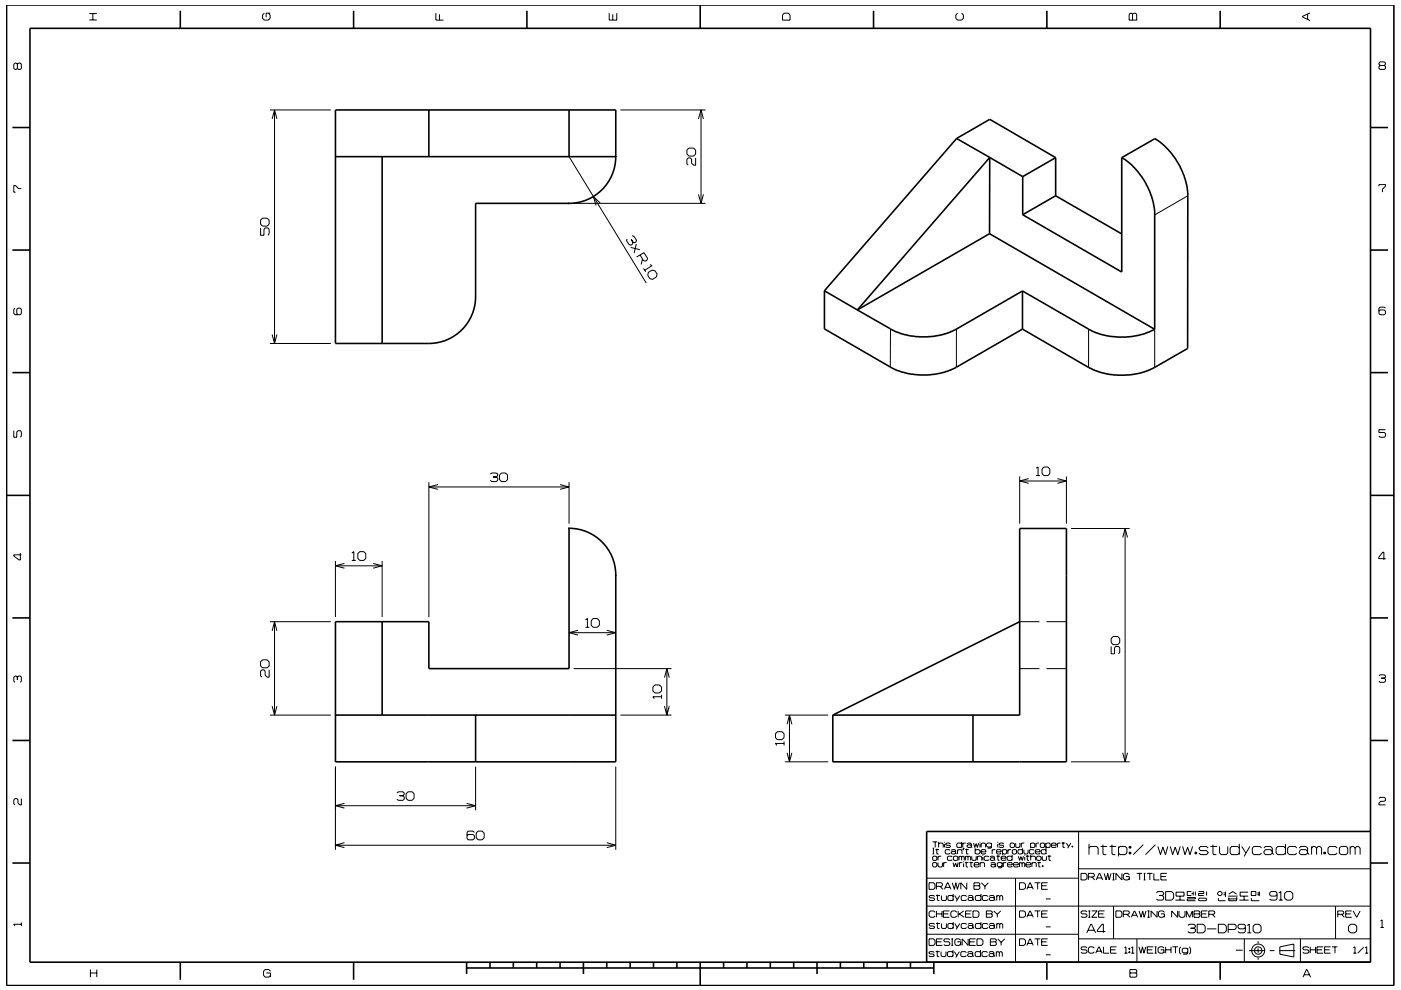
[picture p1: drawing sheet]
<svg xmlns="http://www.w3.org/2000/svg" width="297mm" height="210mm" viewBox="0 0 297 210" stroke-linecap="round" stroke-linejoin="round" font-family="sans-serif">
<g fill="none" stroke="#000" stroke-width=".21">
<path d="M3.7 13.6l-.3-.2h-.2l-.3 .2v.9l.3 .2 .5-.2M3.7 13.6l.2-.2h.4l.2 .2v.9l-.2 .2h-.4l-.2-.2M3.7 13.6v.9M18.9 4.2h1.6M18.9 2.9h1.6M19.7 2.9v1.3M56 2.8l-.3 .4v.7l.3 .4h.9l.4-.4v-.7l-.4-.4M57.3 2.8h-.9v.9M92.4 2.8v1.5h1.6M93.2 3v1.3M129.2 2.8v1.5h1.6v-1.5M129.9 3v1.3"/>
<path d="M166.3 2.8h.8l.4 .4v1.1h-1.6v-1.1zM203 2.8l-.4 .4v.7l.4 .4h.9l.4-.4v-.7l-.4-.4M239.6 2.8h.3l.2 .2 .3-.2h.3l.3 .2v1.3h-1.6v-1.3zM240.1 3v1.3M277.2 3v1.1M277.7 2.7l-1.6 .8v.1l1.6 .8M292.6 13.9l-.2-.3v-.2l.2-.3h.9l.2 .3v.2l-.2 .3M292.6 13.9l-.2 .2v.4l.2 .2h.9l.2-.2v-.4l-.2-.2M292.6 13.9h.9M57.2 23.3h12.9M57.7 25.2l.5-1.9 .5 1.9M58.2 23.3v49.5"/>
<path d="M120.6 33.2l16.4 26.9M131.5 23.3h18.1M146 31.4h1.1l.4 .4v.9l-.4 .4h-1.1l-.4-.4v-.9zM147.5 33.5v1.5h-.4l-.5-.4v-.8l-.3-.3h-.4l-.3 .3v1l.3 .2M148.1 25.2l.5-1.9 .5 1.9M148.6 23.3v19.8M292.4 39.5v-.3h1.3v.3l-.6 .6v.7M4.5 40h-.6l-.6-.6h-.4v1.4h.4M55.2 48.3v1.6h.8v-1.3l.2-.3h.6l.3 .3v1l-.3 .3M55.7 46.3h.9l.5 .4v.8l-.5 .5h-.9l-.5-.5v-.8zM121.6 43.1h28M127.3 43l-1.5-1.3 .6 1.9"/>
<path d="M132.9 50.7l-.1 .4 .6 .8 .4 .1 .3-.2 .1-.4M133.7 52.5l2 .5M133.9 50.8l.3 .6M134 50l.4 .1 .6 .9-.4 .5-.4-.1M134.9 51.7l-.5 2M135.7 54.1l.7 1.2 .4 .1 .4-.2 .1-.4-.8-1.2-1.5 .9M136.2 54.9l-.3 1.2M136.4 56.9l.5 .8M137.5 57.8l.8-.5 .6 .1 .4 .8-.1 .5-.9 .6-.5-.2-.5-.7zM137.8 56.1l.5 .2-1.6 1M148.1 41.2l.5 1.9 .5-1.9M251.8 41.5l-7 4.1"/>
<path d="M3.2 65.4l-.3 .2v.9l.3 .3h1.1l.2-.3v-.9l-.2-.2h-.5l-.2 .2v.9l.2 .3M57.2 72.9h12.9M57.7 70.9l.5 1.9 .5-1.9M188.8 69.8v8M202.8 69.8v8.1M230.8 69.8v8.1M244.8 69.8v8.1M293.7 65.4l-.2-.3h-.9l-.2 .3v1.1l.2 .3h.9l.2-.3v-.5l-.2-.3h-.9l-.2 .3M2.9 91.3v1.4h.7v-1.1l.2-.3h.5l.2 .3v.9l-.2 .2M219.7 99.3l.4-.2v1.8M221.3 99.1h.9l.4 .4v.9l-.4 .5h-.9l-.4-.5v-.9zM293.7 91.1h-1.3v.6h1.1l.2 .3v.5l-.2 .2h-.9l-.2-.2"/>
<path d="M4.3 117.3v1.5h-.2l-1.2-.9v-.2h1.6M71.1 119v11.9M73 119.5l-1.9 .5 1.9 .5M74.6 117.3l.4-.3v1.9M74.6 118.9h.8M75.9 117.4l.4-.4h.8l.5 .4v1l-.5 .5h-.8l-.4-.5zM79.1 119.5l1.9 .5-1.9 .5M81 119v11.9M90.9 102.3v28.6M90.9 103.3h29.7M92.8 102.8l-1.9 .5 1.9 .5M104 100.6l.2-.3h1l.3 .3v.3l-.3 .3"/>
<path d="M104.5 101.2h.7M105.2 101.2l.3 .2v.4l-.3 .3h-1l-.2-.3M105.9 100.7l.4-.4h.9l.4 .4v1l-.4 .4h-.9l-.4-.4zM118.7 102.8l1.9 .5-1.9 .5M120.6 102.3v8.8M216.2 101v10.1M216.2 102h9.9M218.1 101.5l-1.9 .5 1.9 .5M219.7 100.9h.8M224.2 101.5l1.9 .5-1.9 .5M226.1 101v10.1M227.1 112.1h12.4"/>
<path d="M238 114l.5-1.9 .6 1.9M238.5 112.1v49.5M293.8 118.5h-1.5v-.3l.9-1.1h.2v1.6M55.7 140h.9l.5 .4v.9l-.5 .3h-.9l-.5-.3v-.9zM57.2 131.9h12.9M57.7 133.8l.5-1.9 .5 1.9M58.2 131.9v19.8M71.1 120h9.9M120.6 134.2h10M122.6 133.7l-2 .5 2 .5M124.1 131.5l.4-.3v1.9M124.1 133.1h.9"/>
<path d="M125.8 131.2h.8l.5 .5v.9l-.5 .5h-.8l-.5-.5v-.9zM128.6 133.7l1.9 .5-1.9 .5M216.2 131.9h4.2M221.9 131.9h4.2M235.6 137.1v1.6h.7v-1.3l.3-.3h.5l.3 .3v1l-.3 .3M236 135h1l.4 .5v.8l-.4 .4h-1l-.4-.4v-.8zM3.7 143.6l-.3-.2h-.2l-.3 .2v.9l.3 .2M3.7 143.6l.2-.2h.4l.2 .2v.9l-.2 .2M3.7 143.6v.6M57.1 142.1v1.5h-.5l-.4-.4v-.8l-.2-.3h-.5l-.3 .3v.9l.3 .3M57.2 151.7h12.9M57.7 149.8l.5 1.9 .5-1.9"/>
<path d="M121.6 141.8h20.8M131.5 151.7h10.9M138.8 145.3h1l.4 .4v.9l-.4 .4h-1l-.4-.4v-.9zM140.2 147.8h-1.8l.3 .4M140.2 147.4v.8M140.9 149.8l.5 1.9 .5-1.9M140.9 143.7l.5-1.9 .5 1.9M141.4 141.8v9.9M164.4 155.6l.4-.4h1l.4 .4v.9l-.4 .4h-1l-.4-.4zM166.2 157.7h-1.8l.3 .4M166.2 157.3v.8M166.4 151.7h9.2"/>
<path d="M166.9 159.7l.5 1.9 .5-1.9M166.9 153.6l.5-1.9 .5 1.9M167.4 151.7v9.9M216.2 141.8h4.2M221.9 141.8h4.2M238 159.7l.5 1.9 .6-1.9M292.4 143.4l.2-.3h.9l.2 .3v.2l-.2 .2M292.9 143.8h.6M293.5 143.8l.2 .3v.4l-.2 .2h-.9l-.2-.2M4.5 169.4v1.3h-.3l-.4-.4v-.7l-.2-.2h-.4l-.3 .2v.9l.3 .2M71.1 162.6v17.6M71.1 170.9h29.7"/>
<path d="M71.1 179.3h59.5M73 170.4l-1.9 .5 1.9 .5M73 178.7l-1.9 .6 1.9 .5M84.2 168.2l.2-.3h1l.3 .3v.3l-.3 .3M84.7 168.8h.7M85.4 168.8l.3 .3v.4l-.3 .3h-1l-.2-.3M86.1 168.4l.4-.5h.9l.4 .5v.9l-.4 .5h-.9l-.4-.5zM98.9 170.4l1.9 .5-1.9 .5M100.6 176.6l-.3-.3h-1l-.3 .3v1.2l.3 .3h1l.3-.3v-.5l-.3-.3h-1l-.3 .3M100.8 162.6v9.3M101 176.7l.4-.4h.8l.5 .4v1l-.5 .4h-.8l-.4-.4zM128.6 178.7l1.9 .6-1.9 .5"/>
<path d="M130.6 162.6v17.6M166.4 161.6h9.2M197.7 178.6h1M197.7 179.9h.4M197.9 179.9v1.2M198.3 178.6v1.1M198.6 180v1.1h.4M199 179l.2-.2h.6l.2 .2v.7M199 178.6v1.1M200.2 178.6v.1M200.2 179v.7M201.5 179l-.2-.2h-.6l-.2 .3 .2 .2h.6l.2 .3-.2 .1h-.6l-.2-.1"/>
<path d="M203.9 179l-.2-.2h-.7l-.1 .2v.6l.1 .1h.7l.2-.1M203.9 178.6v1.1M204.1 178.8v.9M204.2 179.9h.2l-.2 .4zM204.3 179.9l-.1 .4M204.8 178.8h-.5l-.2 .2M204.9 180v1.1h.4M205 179l.2-.2h.6l.2 .2v.6M206 179.4l-.2-.2h-.6l-.2 .2 .2 .3h.6l.2-.1M206 179.6l.1 .1M206.4 178.8l.3 .9 .3-.8 .2 .8 .3-.9M206.8 179.9v1.2"/>
<path d="M207.8 178.6v.1M207.8 179v.7M208 179l.2-.2h.5l.3 .2v.7M208 178.8v.9M210.2 179l-.2-.2h-.6l-.2 .2v.4l.2 .3h.6l.2-.3M210.2 178.8v.9l-.2 .2h-.6M211.5 178.6v.1M211.5 179v.7M212.8 179l-.2-.2h-.6l-.2 .3 .2 .2h.6l.2 .3-.2 .1h-.6l-.2-.1M214.3 178.8h.6l.2 .2v.6l-.2 .1h-.6l-.1-.1v-.6zM215.3 178.8v.8l.2 .1h.6l.1-.1v-.8M216.5 178.8v.9"/>
<path d="M216.8 179.9v1.2M217.2 178.8h-.5l-.2 .2M218.5 179l.2-.2h.5l.2 .2v.6l-.2 .1h-.5l-.2-.1M218.5 178.8v1.1M219.7 178.8v.9M220.3 178.8h-.5l-.1 .2M220.6 179l.2-.2h.5l.2 .2v.6l-.2 .1h-.5l-.2-.1zM221.7 179l.3-.2h.5l.2 .2v.6l-.2 .1h-.5l-.3-.1M221.7 178.8v1.1M221.8 179.9v1.2M222.9 179.3h1l-.1-.5h-.7l-.2 .2v.6l.2 .1h.7l.1-.1M224.2 178.8v.9"/>
<path d="M224.8 178.8h-.4l-.2 .2M225.1 178.8h.7M225.4 178.6v1.1h.4M226.1 178.8l.5 .8M227 178.8l-.6 1.1M227.1 161.6h12.4M227.3 179.4h.2v.3h-.2zM227.4 179.4v.3M228.7 176.4v27.7M230.9 179.9l.3-.4h1.3l.3 .4v1.4M230.9 179v2.3M233.3 179.5h1.4"/>
<path d="M233.8 179.2v1.9l.2 .2h.6M235.2 179.5h1.4M235.8 179.2v1.9l.2 .2h.5M237.1 179.9l.4-.4h1l.4 .4v1l-.4 .4h-1l-.4-.4M237.1 179.5v2.1M239.4 179.5h.4v.4h-.4zM239.6 179.5v.4M242.4 179.2l-2.1 2.1M245 179.2l-2.1 2.1M245.5 179.5l.5 1.8 .5-1.6 .6 1.6 .5-1.8M248.1 179.5l.5 1.8 .6-1.6 .5 1.6 .5-1.8M250.7 179.5l.5 1.8 .6-1.6 .5 1.6 .6-1.8"/>
<path d="M256.2 179.9l-.4-.4h-1.2l-.4 .4 .4 .5h1.2l.4 .5-.4 .4h-1.2l-.4-.4M256.6 179.5h1.5M257.2 179.2v1.9l.1 .2h.6M258.6 179.5v1.4l.3 .4h1.1l.3-.4v-1.4M262.8 179.9l-.4-.4h-1.2l-.4 .4v1l.4 .4h1.2l.4-.4M262.8 179v2.3M263.3 179.5l.9 1.4M265 179.5l-1.2 2.1M267.5 179.9l-.4-.4h-1.2l-.4 .4v1l.4 .4h1.2l.4-.4M268 179.9l.3-.4h1.1l.3 .4v1M272.5 179.9l-.3-.4h-1.3l-.3 .4v1l.3 .4h1.3l.3-.4M272.5 179v2.3"/>
<path d="M274.9 179.9l-.3-.4h-1.2l-.4 .4v1l.4 .4h1.2l.3-.4M275.5 179.9l.3-.4h1.1l.3 .4v1M278.1 179.9l.3-.4h.4l.3 .4M278.1 179.5v1.8M279.1 179.9l.4-.4h.3l.4 .4v1.4M279.1 179.9v1.4M283.5 179.9l-.4-.4h-1.2l-.3 .4v1l.3 .4h1.2l.4-.4M284 179.9l.3-.4h1.1l.3 .4v1l-.3 .4h-1.1l-.3-.4zM286.3 179.9l.3-.4h.3l.4 .4M286.3 179.5v1.8M287.3 179.9l.4-.4h.3l.4 .4v1.4M287.3 179.9v1.4"/>
<path d="M292.4 169.4l.2-.3h.9l.2 .3v.3l-.2 .3h-.8l-.3 .3v.4h1.3M4.5 195.7v.7M4.5 196h-1.6l.3 .4M196.5 198.2h32.2M196.5 192.2h94.1M196.6 186.3h32.1M197 199.1h.9l.3 .4v.7l-.3 .3h-.9zM197 187.2h.9l.3 .4v.7l-.3 .3h-.9zM197.7 181.1h.4M197.7 181.8l.2-.2h.6l.1 .2v.5l-.1 .2h-.6l-.2-.2zM197.7 183.1l.2-.1h.6l.1 .1v.6l-.1 .2h-.6l-.2-.2zM198.2 190.2l-.2-.3h-.8l-.2 .3 .2 .3h.8l.2 .3-.2 .2h-.8l-.2-.2"/>
<path d="M198.2 196.1l-.2-.2h-.8l-.2 .2 .2 .3h.8l.2 .2-.2 .3h-.8l-.2-.2M198.2 193.5l-.2-.3h-.7l-.3 .3v.8l.3 .3h.7l.2-.3M198.3 180.2h.8M198.5 189.9h.8M198.5 195.9h.8M198.5 188h1.1l.2-.2v-.4l-.2-.2h-1.1v1.4M198.5 199.8h1.1M198.5 193.2v1.4M198.5 193.8h1.2M198.7 189.7v1.2l.5 .1M198.7 195.7v1.1l.5 .1M198.9 183v.7l.2 .2h.5l.2-.2v-.7"/>
<path d="M198.9 181.6v.9M199.3 188l.6 .6M199.6 181.6h-.5l-.2 .2M199.6 189.9v.9l.2 .2h.6l.3-.2v-.9M199.6 195.9v.8l.2 .2h.6l.3-.2v-.8M199.7 193.2v1.4M199.8 199.1h-1.3v1.4h1.3M200 193.8h1.1M200.1 183v.9M200.2 188.6l.7-1.4h.1l.6 1.4M200.4 188.2h1M200.7 183h-.5l-.1 .1"/>
<path d="M201.3 193.2h-1.3v1.4h1.3M201.4 199.3l-.2-.2h-.9l-.2 .5 .2 .2h.9l.2 .2v.3l-.2 .2h-.9l-.2-.2M201.4 180.4l-.1-.2h-.7l-.2 .2v.5l.2 .2h.7l.1-.2M201.7 180.4l.2-.2h.5l.2 .2v.5M201.7 199.1h.4M201.9 199.1v1.4M201.9 187.2l.5 1.4 .2-1.4 .4 1.4 .4-1.4M201.9 181.8l-.2-.2h-.7l-.1 .2v.5l.1 .2h.7l.2-.2M202.1 183l.2 .9 .3-.9 .3 .9 .3-.9M202.1 190.2l-.2-.3h-.7l-.2 .3v.6l.2 .2h.7l.2-.2M202.1 196.1l-.2-.2h-.7l-.2 .2v.6l.2 .2h.7l.2-.2M202.1 189.6v1.4"/>
<path d="M202.1 195.6v1.3M202.1 181.8l.2-.2h.6l.2 .2v.5l-.2 .2h-.6l-.2-.2zM202.4 189.9l.5 .9M202.4 195.9l.5 .8M202.6 180.8l-.2-.2h-.5l-.2 .2 .2 .3h.5l.2-.2M202.6 180.9l.2 .2M202.9 193.5l-.3-.3h-.7l-.3 .3v.8l.3 .3h.7l.3-.3M202.9 199.8h.8v.7M203 180.4l.2-.2h.6l.2 .2v.7M203 180.2v.9M203.2 193.2v1.4M203.3 181.8l.2-.2 .4 .2"/>
<path d="M203.3 181.6v.9M203.4 193.8l1 .8M203.4 183v.9M203.5 189.9l-.8 1.3M203.5 195.9l-.8 1.2M203.7 199.5l-.3-.4h-.7l-.3 .4v.7l.3 .3h.7l.3-.3M203.9 181.8v.7M203.9 181.8l.1-.2 .4 .2v.7M204 183h-.4l-.2 .1M204.3 182.7v.2M204.3 183.1v.8M204.3 193.2l-1.1 .8"/>
<path d="M204.6 183h.7M204.7 180.2h.7M204.7 181.6v.9M204.7 181.8l.1-.2 .4 .2M204.7 193.8h1.1M204.8 182.8v1l.4 .1M204.9 190.2l-.2-.3h-.7l-.2 .3v.6l.2 .2h.7l.2-.2M204.9 196.1l-.2-.2h-.7l-.2 .2v.6l.2 .2h.7l.2-.2M205 187.2v1.4l-1.3-1.4v1.4M205.2 190.2l.2-.3h.7l.2 .3v.6M205.2 196.1l.2-.2h.7l.2 .2v.6M205.2 181.8v.7"/>
<path d="M205.2 181.8l.2-.2 .4 .2v.7M205.3 199.1v1.4l-1.3-1.4v1.4M205.6 183h.7M205.6 199.8h1M205.9 182.8v1l.3 .1M206 193.2h-1.3v1.4h1.3M206 181.6v.7l.2 .2h.6l.2-.2v-.7M206.3 193.2h1l.3 .3v.8l-.3 .3h-1zM206.3 190.6l-.2-.2h-.7l-.2 .2 .2 .4h.7l.2-.2M206.3 196.5l-.2-.2h-.7l-.2 .2 .2 .4h.7l.2-.2M206.3 190.8l.2 .2M206.3 196.7l.2 .2"/>
<path d="M206.5 187.2h1.1l.2 .2-.2 .5 .2 .2v.3l-.2 .2h-1.1zM206.5 187.9h1.1M206.5 183.4h1.1l-.2-.4h-.7l-.2 .1v.6l.2 .2h.7l.2-.2M206.8 180.4l.1-.2h.7l.2 .2v.5l-.2 .2h-.7l-.1-.2M206.8 199.1h-1.2v1.4h1.2M207.1 199.1h1l.3 .4v.7l-.3 .3h-1zM207.2 181.8l.2-.2h.5l.2 .2v.7M207.2 181.6v.9M207.8 183.1l.2-.1h.6l.1 .1v.8M207.8 183v.9M208 190.2l-.2-.3h-.8l-.2 .3v.6l.2 .2h.8l.2-.2M208 196.1l-.2-.2h-.8l-.2 .2v.6l.2 .2h.8l.2-.2"/>
<path d="M208 189.6v1.4M208 195.6v1.3M208 180.7h1v-.3l-.2-.2h-.6l-.2 .2v.5l.2 .2h.6l.2-.2M208.1 187.2l.7 .8M208.4 181.3v.2M208.4 181.8v.7M208.8 188v.6M209.1 193.2h1.1l.2 .2-.2 .4 .2 .2v.3l-.2 .3h-1.1zM209.1 193.8h1.1M209.5 190.2l-.3-.3h-.7l-.2 .3v.6l.2 .2h.7l.3-.2M209.5 196.1l-.3-.2h-.7l-.2 .2v.6l.2 .2h.7l.3-.2M209.5 187.2l-.7 .8"/>
<path d="M209.7 181.8l-.2-.2h-.7l-.1 .2v.5l.1 .2h.7l.2-.2M209.7 190.2l.3-.3h.6l.2 .3v.6M209.7 196.1l.3-.2h.6l.2 .2v.6M209.9 181.8l.2-.2h.5l.3 .2v.5M210 199.1h1l.2 .2-.2 .5 .2 .2v.3l-.2 .2h-1zM210 199.8h1M210.1 183.1l.2-.1h.5l.2 .1v.6M210.4 180.2v.9M210.7 193.2l.8 .7M210.8 190.6l-.2-.2h-.6l-.3 .2v.2l.3 .2h.6l.2-.2M210.8 196.5l-.2-.2h-.6l-.3 .2v.2l.3 .2h.6l.2-.2M210.8 190.8l.2 .2"/>
<path d="M210.8 196.7l.2 .2M210.9 182.2l-.3-.3h-.5l-.2 .3 .2 .3h.5l.3-.2M210.9 182.3l.1 .2M211 183.5l-.2-.2h-.5l-.2 .2 .2 .4h.5l.2-.2M211 183.7l.2 .2M211 180.2h-.4l-.2 .2M211.3 181.6h.7M211.3 180.7h1l-.2-.5h-.6l-.2 .2v.5l.2 .2h.6l.2-.2M211.3 190.2l.2-.3 .5 .3M211.3 189.9v1.1M211.3 195.9v1M211.3 196.1l.2-.2 .5 .2"/>
<path d="M211.5 193.9v.7M211.5 199.1l.8 .8M211.6 181.4v1l.3 .1M212 190.2l.2-.3 .4 .3v.8M212 190.2v.8M212 196.1v.8M212 196.1l.2-.2 .4 .2v.8M212.2 193.2l-.7 .7M212.3 182h1v-.2l-.2-.2h-.6l-.2 .2v.5l.2 .2h.6l.2-.2M212.3 199.9v.6M212.5 183.1l-.2-.1h-.7l-.2 .1v.5l.2 .2h.7l.2-.2M212.5 183v.9l-.2 .2h-.7"/>
<path d="M212.6 180.4l.1-.2h.6l.1 .2v.5l-.1 .2h-.6l-.1-.2M212.6 180.2v1.1M212.7 183v.9M213 199.1l-.7 .8M213.4 183h-.5l-.2 .1M213.6 183.4h1l-.1-.4h-.7l-.2 .1v.6l.2 .2h.7l.1-.2M213.7 180.2v.9M214.4 180.2h-.5l-.2 .2M214.6 181.8l-.2-.2h-.7l-.2 .2v.5l.2 .2h.7l.2-.2M214.6 181.3v1.2M214.6 180.4l.2-.2h.5l.2 .2v.5l-.2 .2h-.5l-.2-.2zM214.9 183.4h1l-.2-.4h-.6l-.2 .1v.6l.2 .2h.6l.2-.2"/>
<path d="M215.3 186.3v17.8M215.9 181.6l.3 .9 .2-.8 .3 .8 .3-.9M216.2 183v.9M216.2 183.1l.2-.1 .3 .1M216.2 199.1h.9l.3 .4v.7l-.3 .3h-.9zM216.2 187.2h.9l.3 .4v.7l-.3 .3h-.9zM216.2 193.2h.9l.3 .3v.8l-.3 .3h-.9zM216.7 183.1l.2-.1 .4 .1v.8M216.7 183.1v.8M216.8 180.4l-.2-.2h-.6l-.2 .2v.5l.2 .2h.6l.2-.2M217.1 180.2v.7l.2 .2h.5l.2-.2v-.7M217.3 181.3v.2"/>
<path d="M217.3 181.8v.7M217.5 183.4h1l-.1-.4h-.7l-.2 .1v.6l.2 .2h.7l.1-.2M217.5 181.6h.8M217.7 194.6l.7-1.4 .7 1.4M217.7 188.6l.7-1.4 .7 1.4M217.8 181.4v1l.4 .1M217.9 194.1h1M217.9 188.2h1M218.5 181.8l.2-.2h.6l.2 .2v.7M218.5 181.3v1.2M218.8 183.1l.2-.1h.5l.2 .1v.8M218.8 183v.9"/>
<path d="M219.2 180.4l-.1-.2h-.7l-.2 .2v.5l.2 .2h.7l.1-.2M219.4 199.1h1.2M219.4 193.2h1.2M219.4 187.2h1.2M219.5 180.7h1l-.2-.5h-.6l-.2 .2v.5l.2 .2h.6l.2-.2M219.8 181.8l.2-.2h.5l.2 .2v.5l-.2 .2h-.5l-.2-.2zM220 183h.7M220 187.2v1.4M220 193.2v1.4M220 199.1v1.4M220.3 182.8v1l.3 .1M220.8 199.8h1.1"/>
<path d="M220.8 193.8h1.1M220.8 187.9h1.1M221 183.6h.1v.2h-.1zM221 181.6v.7l.1 .2h.6l.2-.2v-.7M221.1 183.6v.2M221.7 196.6h1.1M221.7 190.7h1.1M221.8 180.4l-.2-.2h-.6l-.2 .2v.5l.2 .2h.6l.2-.2M222.1 199.1h-1.3v1.4h1.3M222.1 187.2h-1.3v1.4h1.3M222.1 193.2h-1.3v1.4h1.3M222.1 181.6h.8"/>
<path d="M222.4 181.4v1l.4 .1M228.7 199.1h61.9M228.7 184.3h61.9M229.2 185.2h.9l.4 .4v.7l-.4 .3h-.9zM230.4 197.9l.9-1.9h.1l.9 1.9M230.5 193.4l-.2-.2h-.9l-.2 .2 .2 .4h.9l.2 .2v.3l-.2 .3h-.9l-.2-.3M230.7 197.3h1.3M230.8 186h1l.2-.2v-.3l-.2-.3h-1v1.4M230.8 193.2h.4M230.8 194.6h.4M231 193.2v1.4M231.5 186l.6 .6"/>
<path d="M231.5 193.2h1.1l-1.1 1.4h1.1M232.4 186.6l.6-1.4h.2l.6 1.4M232.6 186.2h1M232.9 193.8h1.1M234.1 185.2l.4 1.4 .4-1.4 .3 1.4 .4-1.4M234.2 193.2h-1.3v1.4h1.3M234.4 197.6h-1.7v-.3l.9-1.3h.3v1.9M235.9 185.2h.4M235.9 186.6h.4M236.1 185.2v1.4M236.1 192.2v6.9M236.6 193.2h1l.3 .3v.8l-.3 .3h-1z"/>
<path d="M237.9 185.2v1.4l-1.3-1.4v1.4M238.2 193.9h1l.2-.2v-.3l-.2-.2h-1v1.4M238.7 185.9h.7v.7M238.9 193.9l.7 .7M239.4 180.8h.4v.3h-.4zM239.4 185.6l-.3-.4h-.6l-.3 .4v.7l.3 .3h.6l.3-.3M239.6 180.8v.3M239.9 194.6l.6-1.4 .7 1.4M240.1 194.1h.9M241 185.2h1.1M241 199.1v5M241.5 193.2l.4 1.4 .4-1.4 .3 1.4 .4-1.4"/>
<path d="M241.6 185.2v1.4M242.5 185.2h.4M242.5 186.6h.4M242.7 185.2v1.4M243.2 185.2h1.1M243.3 193.2h.5M243.3 194.6h.5M243.5 193.2v1.4M243.8 185.2v1.4M244.6 185.2v1.4h1.2M245.2 189.4l.2-.3h1.1l.2 .3-.2 .5M245.3 193.2v1.4l-1.2-1.4v1.4"/>
<path d="M245.7 189.9h.8M246.1 193.8h.8v.8M246.1 185.9h1.1M246.5 189.9l.2 .3v.5l-.2 .2h-1.1l-.2-.2M246.9 193.5l-.4-.3h-.6l-.3 .3v.8l.3 .3h.6l.4-.3M247.1 189.1h1.3l.4 .4v1l-.4 .4h-1.3zM247.4 185.2h-1.3v1.4h1.3M249.2 190.9h2M249.3 189.2h1.7v.9h-1.7zM249.7 193.2v1.4l-1.3-1.4v1.4M250 193.2v1.1l.3 .3h.6l.3-.3v-1.1M250.2 190.1v.8"/>
<path d="M251.5 194.6v-1.4l.7 1.4 .6-1.4v1.4M251.7 190.4h1.7v.3h-1.7v.3h1.7M251.9 196.3l.2-.3h1.1l.2 .3v.3l-.2 .3M252.4 196.9h.8M252.6 189.1h-.9v.8h.9M252.6 189.5h.4M253 189.1v.8M253.1 193.2h1.1l.2 .2-.2 .4 .2 .3v.2l-.2 .3h-1.1zM253.1 193.8h1.1M253.2 196.9l.2 .2v.5l-.2 .3h-1.1l-.2-.3M253.4 180.8h.3v.3h-.3zM253.4 189.1v.8"/>
<path d="M253.5 180.8v.3M253.8 196h1.3l.4 .5v.9l-.4 .5h-1.3zM254.1 189.1h1.1v.4h-1.1v.4h1.1M254.3 190.5h1.3l.2 .4-.2 .1h-1.3l-.2-.1zM254.7 193.8h1.1M255.8 189.1v.8M255.9 197h2M256 193.2h-1.3v1.4h1.3M256.3 193.9h1l.3-.2v-.3l-.3-.2h-1v1.4M257 193.9l.6 .7M258.3 196h1.3l.4 .5v.9l-.4 .5h-1.3zM258.3 190.5v.5h1.5"/>
<path d="M258.4 189.1h.5l.2 .3v.2l-.2 .3h-.5l-.3-.3v-.2zM259.4 189.4h.4M259.4 189.8h.4M259.8 189.1v1.1M260.4 190.1h2M260.4 197.1h1.4l.3-.2v-.6l-.3-.3h-1.4v1.9M260.5 190.7h1.7M260.5 190.4v.6h1.7v-.6M260.5 189.6l.9-.5 .8 .5M262.8 190.9h1.9M263.8 190.1v.8M263.8 199.1v5"/>
<path d="M264 196.7l-.2 .3h-1l-.3-.3v-.4l.3-.3h1l.2 .3v1.3l-.2 .3h-1l-.3-.3M264.5 197.9h.8M264.5 196.3l.4-.3v1.9M264.6 189.2h-1.7v.9h1.7M265.3 189.1h1v.8h-1zM265.3 190.5v.5h1.7M266.1 196h.9l.4 .5v.9l-.4 .5h-.9l-.4-.5v-.9zM266.6 189.4h.4M266.6 189.8h.4M266.7 199.6v.5M267 189.1v1M269.7 180.6l-.3-.4h-1.1l-.3 .4v.3l.3 .4h1.1l.3-.4"/>
<path d="M269.7 180.9l.4 .4M270.8 189.8l-.3 .3h-1l-.3-.3v-.4l.3-.3h1l.3 .3v1.3l-.3 .2h-1l-.3-.2M271.1 190.9h.9M271.1 189.4l.5-.3v1.8M272.4 189.5l.4-.4h.8l.5 .4v1l-.5 .4h-.8l-.4-.4zM275.7 199.1v5M277.2 180.6l-.3-.4h-1.1l-.3 .4v.3l.3 .4h1.1l.3-.4M277.2 180.9l.4 .4M280.7 180.8h.3v.3h-.3zM280.9 180.8v.3M283.2 192.2v6.9M283.6 193.9h1.1l.2-.2v-.3l-.2-.2h-1.1v1.4"/>
<path d="M284.4 193.9l.6 .7M285.3 193.8h1.1M285.9 196.5l.5-.5h.8l.5 .5v.9l-.5 .5h-.8l-.5-.5zM286.6 193.2h-1.3v1.4h1.3M286.9 193.2l.8 1.4 .7-1.4M292.7 195.4l.3-.3v1.6M292.7 196.7h.7M19.2 206.4h1.3M19.2 205.7v1.6M20.5 205.7v1.6M56.5 206.4h.9v.9M57.4 206l-.4-.4h-.8l-.3 .4v.9l.3 .4h.8l.4-.4"/>
<path d="M198.1 202l-.2-.2h-.8l-.2 .2 .2 .3h.8l.2 .3-.2 .3h-.8l-.2-.2M198.4 201.8h.8M198.7 201.6v1.2l.4 .1M199.5 201.8v.9l.2 .2h.7l.2-.2v-.9M201.7 200.5h.4M202.1 202l-.3-.2h-.7l-.2 .2v.7l.2 .2h.7l.3-.2M202.1 201.5v1.4M202.3 201.8l.6 .9M203.4 201.8l-.8 1.3M204.9 202l-.3-.2h-.7l-.2 .2v.7l.2 .2h.7l.3-.2M205.1 202.1l.3-.3h.6l.2 .3v.6M206.2 202.5l-.2-.2h-.6l-.3 .2v.2l.3 .2h.6l.2-.2"/>
<path d="M206.2 202.7l.3 .2M207.9 202.1l-.2-.3h-.7l-.2 .3v.6l.2 .2h.7l.2-.2M207.9 201.5v1.4M209.4 202.1l-.2-.3h-.8l-.2 .3v.6l.2 .2h.8l.2-.2M209.7 202.1l.2-.3h.6l.2 .3v.6M210.7 202.5l-.2-.2h-.6l-.2 .2 .2 .4h.6l.2-.2M210.7 202.7l.2 .2M211.2 201.8v1.1M211.2 202.1l.2-.3 .5 .3M211.9 202.1l.2-.3 .4 .3v.8M211.9 202.1v.8M217.7 200.5l.7-1.4 .7 1.4"/>
<path d="M217.9 200.1h1M221.7 202.5h1.1M230.5 201l-.2-.2h-.9l-.2 .4 .2 .3h.9l.2 .2v.3l-.2 .2h-.9l-.2-.2M232 201.1l-.3-.3h-.6l-.3 .3v.8l.3 .3h.6l.3-.3M232.3 202.2l.7-1.4 .7 1.4M232.5 201.8h1M234 200.8v1.4h1.2M235.5 201.5h1M236.7 200.8h-1.2v1.4h1.2M238.4 202.2h.7M238.4 201l.3-.2v1.4M239.3 201.1h.3v.2h-.3z"/>
<path d="M239.3 201.9h.3v.2h-.3zM239.4 201.1v.2M239.4 201.9v.2M239.6 205.6h1.2l.2 .3-.2 .5 .2 .2v.4l-.2 .3h-1.2zM239.6 206.4h1.2M239.9 202.2h.6M239.9 201l.3-.2v1.4M241.5 200.8l.4 1.4 .3-1.4 .3 1.4 .4-1.4M243.2 201.5h1.1M244.5 200.8h-1.3v1.4h1.3M244.8 200.8h.4M244.8 202.2h.4"/>
<path d="M245 200.8v1.4M246.1 201.5h.7v.7M246.8 201.1l-.3-.3h-.6l-.4 .3v.8l.4 .3h.6l.3-.3M247.1 201.5h1.2M247.1 200.8v1.4M248.3 200.8v1.4M248.6 200.8h1.2M249.2 200.8v1.4M250.4 200.8a1.09 1.09 0 0 0 0 1.6M251.8 201.3l-.2-.2h-.7l-.2 .2v.6l.2 .2h.7l.2-.2M251.8 201.1v1.1l-.2 .2h-.7M252.1 200.8a1.1 1.1 0 0 1 0 1.6"/>
<path d="M262 201.5h1.5M264.8 201.6h3.4M266.7 201.1v1M266.7 203.1v.5M269.2 201.6h1M271.2 201.6h3.4M274.3 203l-2.9-.6v-1.6l2.9-.6v2.8M276.3 207.3l.7-1.6h.1l.8 1.6M276.5 206.8h1.1M277.5 201l-.2-.2h-.9l-.2 .4 .2 .3h.9l.2 .2v.3l-.2 .2h-.9l-.2-.2M277.8 201.5h1.1M277.8 200.8v1.4"/>
<path d="M278.9 200.8v1.4M279.2 201.5h1.1M280.5 200.8h-1.3v1.4h1.3M280.8 201.5h1.1M282.1 200.8h-1.3v1.4h1.3M282.4 200.8h1.1M283 200.8v1.4M286.9 202.2h.7M286.9 201l.4-.2v1.4M289.1 200.9l-1.2 1.3M289.4 202.2h.7M289.4 201l.4-.2v1.4"/>
<circle cx="266.8" cy="201.6" r="1.38"/>
<circle cx="266.8" cy="201.6" r=".79"/>
</g>
<g fill="none" stroke="#000" stroke-width=".34">
<path d="M1.4 1.1h294.1v207.9h-294.1zM6.4 6h284.2v198.1h-284.3zM38.2 2.3v3.7M75 2.3v3.7M111.7 2.3v3.7M148.5 1.1v4.9M185.2 2.3v3.7M222 2.3v3.7M258.7 2.3v3.7M2.6 27h3.7M71.1 33.2h59.5M81 33.2v39.7"/>
<path d="M90.9 23.3v9.9M120.6 23.3v9.9M130.6 33.2v-.1a9.9 9.9 0 0 1-10.1 10h.1h-19.8v19.8a9.9 9.9 0 0 1-9.9 9.9M130.6 33.2v-9.9h-59.5v49.6h19.8M202.8 29.4l7 4M202.8 29.4l-28 32.3M209.8 25.3l-7 4.1M209.8 33.4v16.2M209.8 33.4l7 4.1M209.8 25.3l14 8.1M209.8 33.4l-28 32.3M216.8 37.5v8"/>
<path d="M223.8 33.4v8.1M223.8 33.4l-7 4.1M237.8 33.4l7.1-4 1.7 1.3 1.7 1.7 1.9 2.9 .8 1.8 .6 2.1 .2 1.7v33l-7.2 4.2-2 .8-3.3 .6h-3.8l-2.3-.6-2.4-1-14-8.1M237.8 33.4v24.3M237.8 33.4l2 1.5 2.2 2.5 1.7 3.1 .8 2.5 .3 1.7v25.1M290.6 27h3.7M2.6 53h3.7M209.8 49.6l-28 16.1M209.8 49.6l35 20.2M216.8 45.5l21 12.2M223.8 41.5l14 8.1M223.8 41.5l-7 4"/>
<path d="M290.6 53h3.7M2.6 79h3.7M174.8 61.7v8.1l14.2 8.2 1.5 .6a15.6 15.6 0 0 0 12.3-.7l14-8.1M174.8 61.7l7 4M216.8 61.7l-14.2 8.2-2.5 1-2.4 .5h-3.4l-3.1-.6-2.2-.9-7.2-4.2M216.8 61.7l14.2 8.2 2.2 1 2.1 .4 1.7 .2 2.8-.1 2.8-.6 2.2-1M216.8 61.7v8.1M290.6 79h3.7M1.4 105.1h4.9M120.6 112h-.1a9.9 9.9 0 0 1 10.1 10.1v-.1M120.6 112.1v29.7h-29.7v-9.9M290.6 105.1h4.9"/>
<path d="M2.6 131.1h3.7M81 131.9v19.8M130.6 122v39.6h-59.5v-29.7h19.8M216.2 131.9l-39.6 19.8M290.6 131.1h3.7M2.6 157.1h3.7M71.1 151.7h59.5M100.8 151.7v9.9M176.6 151.7h39.6v-39.6h9.9v49.5h-49.5zM206.3 151.7v9.9M290.6 157.1h3.7M290.6 176.4h-94.1v27.7"/>
<path d="M2.6 183h3.7M290.6 183h3.7M38.2 204.1v3.7M75 204.1v3.7M98.9 205.3h99.1M98.9 204.1v2.5M103.9 204.1v1.2M108.8 204.1v1.2M113.8 204.1v1.2M118.7 204.1v1.2M123.7 204.1v2.5M128.6 204.1v1.2"/>
<path d="M133.6 204.1v1.2M138.6 204.1v1.2M143.5 204.1v1.2M148.5 204.1v4.9M153.4 204.1v1.2M158.4 204.1v1.2M163.3 204.1v1.2M168.3 204.1v1.2M173.2 204.1v2.5M178.2 204.1v1.2M183.1 204.1v1.2M188.1 204.1v1.2"/>
<path d="M193 204.1v1.2M198 204.1v2.5M222 204.1v3.7M258.7 204.1v3.7"/>
</g>
</svg>
